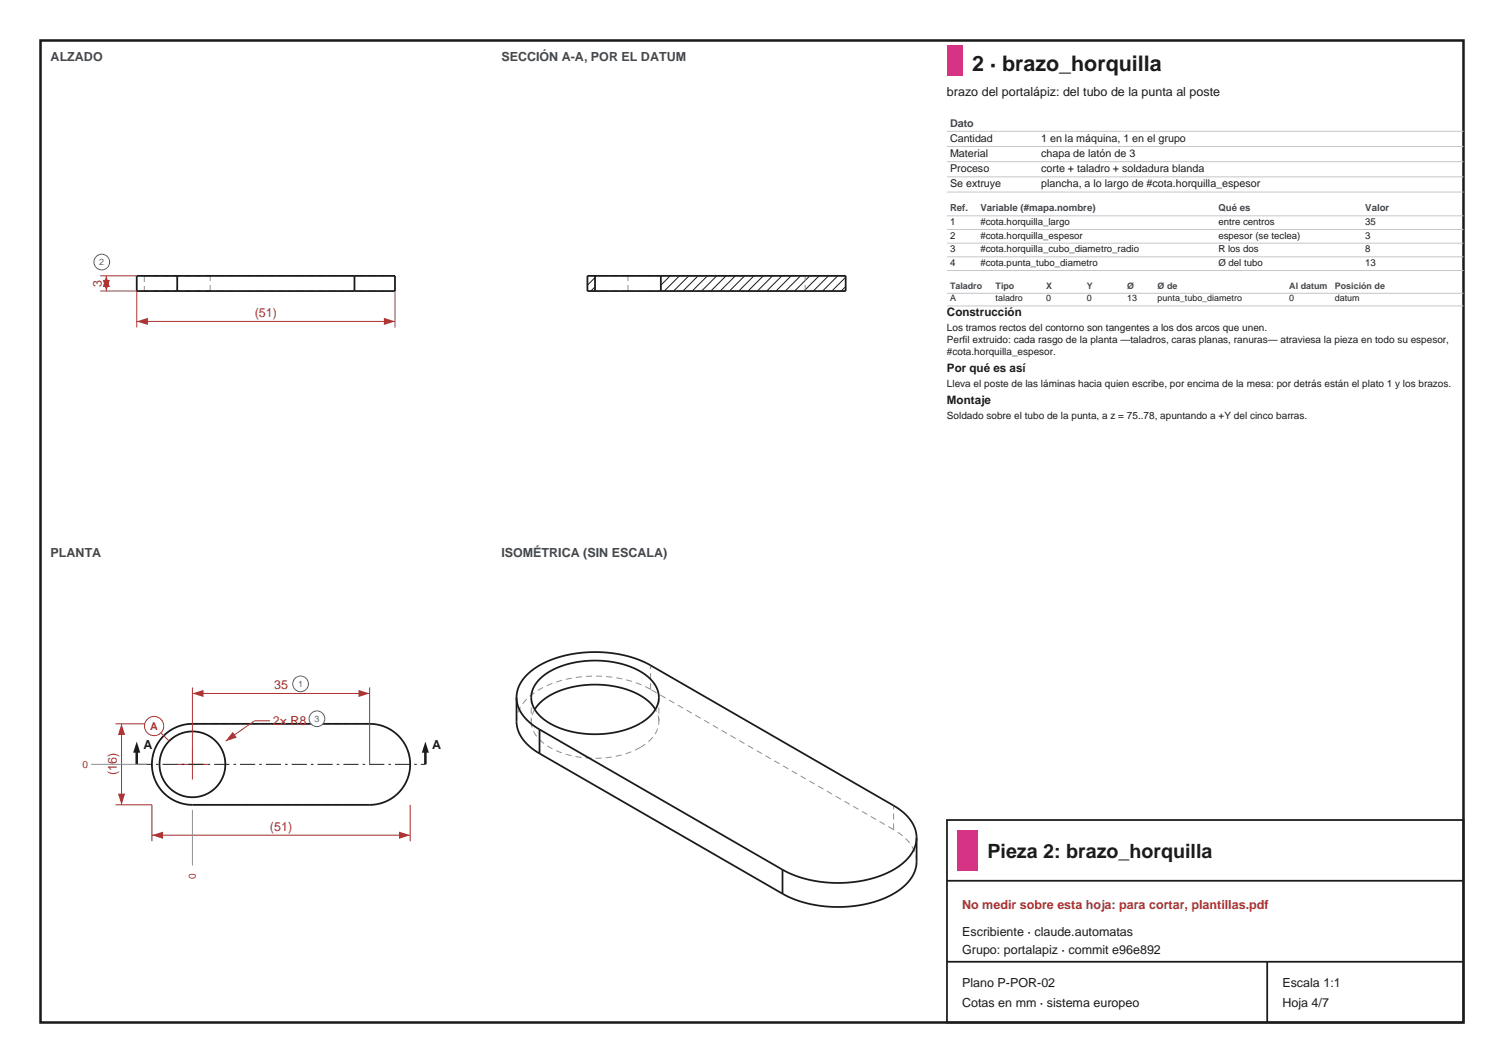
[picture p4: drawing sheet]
<svg xmlns="http://www.w3.org/2000/svg" width="297mm" height="210mm" viewBox="0 0 297 210" stroke-linecap="round" stroke-linejoin="round" font-family="sans-serif">
<defs><g id="words">
<text font-size="4.2" fill="#1b1b1b" x="192" y="14">2 · brazo_horquilla</text>
<text font-size="3.9" fill="#1b1b1b" x="195" y="169.5">Pieza 2: brazo_horquilla</text>
<g font-size="2.5" fill="#41464d">
<text x="10" y="12">ALZADO</text>
<text x="99" y="12">SECCIÓN A-A, POR EL DATUM</text>
<text x="10" y="110">PLANTA</text>
<text x="99" y="110">ISOMÉTRICA (SIN ESCALA)</text>
</g>
<g font-size="2.5" fill="#1b1b1b">
<text x="187" y="19">brazo del portalápiz: del tubo de la punta al poste</text>
<text x="28.3" y="148">A</text>
<text x="85.3" y="148">A</text>
<text x="190" y="185">Escribiente · claude.automatas</text>
<text x="190" y="188.5">Grupo: portalapiz · commit e96e892</text>
<text x="190" y="195">Plano P-POR-02</text>
<text x="253.2" y="195">Escala 1:1</text>
<text x="190" y="199">Cotas en mm · sistema europeo</text>
<text x="253.2" y="199">Hoja 4/7</text>
</g>
<g font-size="2.5" fill="#b03030">
<text x="20.1" y="56.7" transform="rotate(-90 20.1 56.7)">3</text>
<text x="50.3" y="62.6">(51)</text>
<text x="54.1" y="136.1">35</text>
<text x="53.9" y="143.2">2× R8</text>
<text x="23.1" y="153.2" transform="rotate(-90 23.1 153.2)">(16)</text>
<text x="53.3" y="164.1">(51)</text>
<text x="190" y="179.5">No medir sobre esta hoja: para cortar, plantillas.pdf</text>
</g>
<g font-size="2.3" fill="#1b1b1b">
<text x="187" y="62.4">Construcción</text>
<text x="187" y="73.5">Por qué es así</text>
<text x="187" y="79.8">Montaje</text>
</g>
<text font-size="2.1" fill="#41464d" x="187.6" y="25">Dato</text>
<g font-size="2.1" fill="#1b1b1b">
<text x="187.6" y="28">Cantidad</text>
<text x="205.6" y="28">1 en la máquina, 1 en el grupo</text>
<text x="187.6" y="31">Material</text>
<text x="187.6" y="34">Proceso</text>
<text x="205.6" y="31">chapa de latón de 3</text>
<text x="205.6" y="34">corte + taladro + soldadura blanda</text>
<text x="187.6" y="37">Se extruye</text>
<text x="205.6" y="37">plancha, a lo largo de #cota.horquilla_espesor</text>
</g>
<text font-size="2.1" fill="#b03030" x="29.7" y="144.2">A</text>
<g font-size="2" fill="#1b1b1b">
<text x="187" y="65.4">Los tramos rectos del contorno son tangentes a los dos arcos que unen.</text>
<text x="187" y="67.8">Perfil extruido: cada rasgo de la planta —taladros, caras planas, ranuras— atraviesa la pieza en todo su espesor,</text>
<text x="187" y="70.1">#cota.horquilla_espesor.</text>
<text x="187" y="76.5">Lleva el poste de las láminas hacia quien escribe, por encima de la mesa: por detrás están el plato 1 y los brazos.</text>
<text x="187" y="82.8">Soldado sobre el tubo de la punta, a z = 75..78, apuntando a +Y del cinco barras.</text>
</g>
<g font-size="2" fill="#b03030">
<text x="16.3" y="151.7">0</text>
<text x="38.7" y="173.7" transform="rotate(-90 38.7 173.7)">0</text>
</g>
<g font-size="1.9" fill="#41464d">
<text x="187.6" y="41.7">Ref.</text>
<text x="193.6" y="41.7">Variable (#mapa.nombre)</text>
<text x="240.6" y="41.7">Qué es</text>
<text x="269.6" y="41.7">Valor</text>
</g>
<g font-size="1.9" fill="#1b1b1b">
<text x="187.6" y="44.4">1</text>
<text x="187.6" y="47.1">2</text>
<text x="193.6" y="44.4">#cota.horquilla_largo</text>
<text x="193.6" y="47.1">#cota.horquilla_espesor</text>
<text x="240.6" y="44.4">entre centros</text>
<text x="240.6" y="47.1">espesor (se teclea)</text>
<text x="269.6" y="44.4">35</text>
<text x="269.6" y="47.1">3</text>
<text x="187.6" y="49.8">3</text>
<text x="187.6" y="52.5">4</text>
<text x="193.6" y="49.8">#cota.horquilla_cubo_diametro_radio</text>
<text x="193.6" y="52.5">#cota.punta_tubo_diametro</text>
<text x="240.6" y="49.8">R los dos</text>
<text x="240.6" y="52.5">Ø del tubo</text>
<text x="269.6" y="49.8">8</text>
<text x="269.6" y="52.5">13</text>
</g>
<g font-size="1.8" fill="#1b5fb0">
<text x="19.6" y="52.4">2</text>
<text x="58.9" y="135.7">1</text>
<text x="62.1" y="142.6">3</text>
</g>
<g font-size="1.8" fill="#41464d">
<text x="187.6" y="57">Taladro</text>
<text x="196.6" y="57">Tipo</text>
<text x="206.6" y="57">X</text>
<text x="214.6" y="57">Y</text>
<text x="222.6" y="57">Ø</text>
<text x="228.6" y="57">Ø de</text>
<text x="254.6" y="57">Al datum</text>
<text x="263.6" y="57">Posición de</text>
</g>
<g font-size="1.8" fill="#1b1b1b">
<text x="187.6" y="59.5">A</text>
<text x="196.6" y="59.5">taladro</text>
<text x="206.6" y="59.5">0</text>
<text x="214.6" y="59.5">0</text>
<text x="222.6" y="59.5">13</text>
<text x="228.6" y="59.5">punta_tubo_diametro</text>
<text x="254.6" y="59.5">0</text>
<text x="263.6" y="59.5">datum</text>
</g>
</g></defs>
<path d="M8 8h281v194h-281z" fill="none" stroke="#1b1b1b" stroke-width=".5"/>
<g fill="none" stroke="#8a8f96" stroke-width=".2" stroke-dasharray="1.2 .8" stroke-linecap="butt">
<path d="M28.5 57.5h13M28.5 54.5h13M28.5 54.5v3M35 57.5h-8M35 54.5h-8M35 57.5v-3M41.5 57.5v-3M41.5 57.5h-13M41.5 54.5h-13M70 57.5h-35M70 54.5h-35M70 57.5v-3"/>
<path d="M78 57.5h-8M78 54.5h-8"/>
</g>
<path d="M35 54.5h-8v3h8M35 57.5h35M35 54.5h35M35 54.5v3M70 54.5h8v3h-8M70 54.5v3" fill="none" stroke="#1b1b1b" stroke-width=".35"/>
<path d="M27 57.5v7.2M78 57.5v7.2M27 63.5h51" fill="none" stroke="#b03030" stroke-width=".2"/>
<g fill="#b03030">
<path d="M27 63.5l2.2-.7v1.4z"/>
<path d="M75.8 62.8l2.2 .7-2.2 .7z"/>
</g>
<path d="M19.8 57.5h7.2M19.8 54.5h7.2M21 54.5v3" fill="none" stroke="#b03030" stroke-width=".2"/>
<g fill="#b03030">
<path d="M20.3 55.3h1.4l-.7 2.2z"/>
<path d="M21 54.5l.7 2.2h-1.4z"/>
</g>
<circle cx="20.1" cy="51.8" r="1.55" fill="#fff" stroke="#1b5fb0" stroke-width=".2"/>
<g fill="none" stroke="#1b1b1b" stroke-width=".2">
<path d="M117.5 54.8l-1.5 1.5M117.5 56.7l-.8 .8M132.3 54.5l-1.8 1.8M134.2 54.5l-3 3M136 54.5l-3 3M137.9 54.5l-3 3M139.7 54.5l-3 3M141.5 54.5l-3 3M143.4 54.5l-3 3M145.2 54.5l-3 3M147 54.5l-3 3M148.9 54.5l-3 3"/>
<path d="M150.7 54.5l-3 3M152.6 54.5l-3 3M154.4 54.5l-3 3M156.2 54.5l-3 3M158.1 54.5l-3 3M159.9 54.5l-3 3M161.8 54.5l-3 3M163.6 54.5l-3 3M165.4 54.5l-3 3M167 54.8l-2.7 2.7M167 56.6l-.9 .9"/>
</g>
<g fill="none" stroke="#8a8f96" stroke-width=".2" stroke-dasharray="1.2 .8" stroke-linecap="butt">
<path d="M124 57.5h-8M124 54.5h-8M124 57.5v-3M159 57.5h-35M159 54.5h-35M159 57.5v-3M167 57.5h-8M167 54.5h-8M38 143l-1.5 .1-1.6 .5-1.4 .8-1.2 1-1 1.2-.7 1.3-.4 1.5-.2 1.5 .1 1.6 .5 1.4 .7 1.4 1 1.3 1.2 1 1.4 .8 1.6 .5 1.5 .1M38 159h35M44.5 151l-.1-1.3-.4-1.3-.7-1.1-.8-1-1-.7-1.1-.6-1.2-.4-1.2-.1-1.3 .1-1.2 .4-1.1 .6-1 .8-.8 1-.6 1.1-.4 1.2-.1 1.2 .1 1.3 .4 1.2 .6 1.2 .8 1 1 .8 1.1 .6 1.2 .4 1.3 .1 1.2-.1 1.2-.4 1.1-.6 1-.7 .8-1 .7-1.1 .4-1.3 .1-1.3M73 143h-35"/>
<path d="M73 159l1.5-.1 1.5-.5 1.4-.7 1.3-1.1 1-1.2 .7-1.3 .4-1.5 .2-1.5-.1-1.6-.5-1.4-.7-1.4-1-1.3-1.3-1.1-1.4-.7-1.5-.5-1.5-.1"/>
</g>
<g fill="none" stroke="#1b1b1b" stroke-width=".35">
<path d="M117.5 57.5h13M117.5 54.5h13M117.5 54.5h-1.5v3h1.5M117.5 54.5v3M130.5 54.5h36.5v3h-36.5M130.5 54.5v3M32.3 145.4l1.2-1 1.2-.7 1.5-.5 1.4-.2 36.5 .1 1.5 .3 1.4 .7 1.3 .9 1 1.1 .9 1.3 .5 1.5 .3 1.5-.1 1.6-.2 1.3-.5 1.2-.6 1.1-.8 .9-1.1 1-1 .6-1.2 .5-1.2 .3-1.3 .1-36.1-.1-2.2-.6-1.9-1.2-1.5-1.7-.9-1.8-.4-2.2 .2-2.1 .8-2.1z"/>
<circle cx="38" cy="151" r="6.5"/>
</g>
<path d="M30 159v7.2M81 159v7.2M30 165h51" fill="none" stroke="#b03030" stroke-width=".2"/>
<g fill="#b03030">
<path d="M30 165l2.2-.7v1.4z"/>
<path d="M78.8 164.3l2.2 .7-2.2 .7z"/>
</g>
<path d="M22.8 159h7.2M22.8 143h7.2M24 143v16" fill="none" stroke="#b03030" stroke-width=".2"/>
<g fill="#b03030">
<path d="M23.3 156.8h1.4l-.7 2.2z"/>
<path d="M24 143l.7 2.2h-1.4z"/>
</g>
<path d="M35 151h6M38 148v6" fill="none" stroke="#b03030" stroke-width=".2"/>
<path d="M27 151h57" fill="none" stroke="#1b1b1b" stroke-width=".2" stroke-dasharray="3 .8 .5 .8" stroke-linecap="butt"/>
<path d="M27 148.5v2.5" fill="none" stroke="#1b1b1b" stroke-width=".5"/>
<path d="M27 146.5l.7 2.2h-1.4z" fill="#1b1b1b"/>
<path d="M84 148.5v2.5" fill="none" stroke="#1b1b1b" stroke-width=".5"/>
<path d="M84 146.5l.7 2.2h-1.4z" fill="#1b1b1b"/>
<path d="M53.3 142.4h-3l-5.7 4" fill="none" stroke="#b03030" stroke-width=".2"/>
<path d="M46 144.6l.8 1.1-2.2 .7z" fill="#b03030"/>
<circle cx="62.6" cy="142" r="1.55" fill="#fff" stroke="#1b5fb0" stroke-width=".2"/>
<path d="M38 135.8v15.2M38 137h35M73 135.8v15.2" fill="none" stroke="#b03030" stroke-width=".2"/>
<g fill="#b03030">
<path d="M38 137l2.2-.7v1.4z"/>
<path d="M70.8 136.3l2.2 .7-2.2 .7z"/>
</g>
<circle cx="59.4" cy="135.1" r="1.55" fill="#fff" stroke="#1b5fb0" stroke-width=".2"/>
<path d="M31.8 144.8l1.6 1.6" fill="none" stroke="#b03030" stroke-width=".2"/>
<circle cx="30.4" cy="143.4" r="1.9" fill="#fff" stroke="#b03030" stroke-width=".2"/>
<path d="M18 151h11M38 160v11" fill="none" stroke="#8a8f96" stroke-width=".2"/>
<path d="M104.9 137.8v4.7M128.5 136.2l-2-1-2.3-.8-2.4-.5-2.7-.3h-2.7l-2.4 .2-2.4 .4-2.4 .7a11.2 11.2 0 0 0-6.9 5.8l-.3 1.8M128.5 136.2v-4.8M130.1 137.8v4.7M104.9 142.5a6.8 6.8 0 0 0 4.4 5.5l2.8 1.1 3.2 .6 3.5 .1 3.3-.5a15.7 15.7 0 0 0 4.3-1.6M105.6 140.1l-.5 1.2-.2 1.2M126.4 147.7a6.4 6.4 0 0 0 3.7-5.2M130.1 142.5l-.2-1.2-.5-1.2M176.5 163.9l-48-27.7M176.5 163.9v-4.8M181 170.2a7.9 7.9 0 0 0-4.5-6.3" fill="none" stroke="#8a8f96" stroke-width=".2" stroke-dasharray="1.2 .8" stroke-linecap="butt"/>
<path d="M102 137.8v4.7a7.9 7.9 0 0 0 4.5 6.4M102 137.8a7.9 7.9 0 0 0 4.5 6.3M106.6 134.2a16.3 16.3 0 0 1 11.3-3.7l2.2 .2 2.1 .3a11.2 11.2 0 0 1 7.4 4.7 5 5 0 0 1-2 6.5 18.9 18.9 0 0 1-14.5 2.4l-.2-.1a11.2 11.2 0 0 1-7.5-4.6 4.7 4.7 0 0 1 1.2-5.7zM128.5 131.4l-2-.9-2.3-.8-2.4-.5-2.7-.3-2.7-.1-2.4 .3-2.4 .4-2.4 .7a11.2 11.2 0 0 0-6.9 5.7l-.3 1.9M128.5 131.4l48 27.7a7.9 7.9 0 0 1 4.5 6.4M105.6 140.1a12 12 0 0 1 8.1-4.5l2.2-.3h2.2l2.1 .1 1.9 .4a11.5 11.5 0 0 1 7.3 4.3M106.5 148.9l48 27.7M106.5 144.1l48 27.7M106.5 144.1v4.8M154.5 171.8v4.8M181 165.5a8 8 0 0 1-4.8 6.4l-2.4 1.2-2.6 .7-3 .5-3 .1-3-.2-2.9-.5-2.6-.8-2.2-1.1M181 165.5v4.7a8 8 0 0 1-4.8 6.5l-2.4 1.1-2.6 .8-3 .4-3 .2-3-.2-2.9-.6-2.6-.8-2.2-1" fill="none" stroke="#1b1b1b" stroke-width=".35"/>
<path d="M187 9h3v6h-3z" fill-rule="evenodd" fill="#d63384"/>
<path d="M187 25.9h102M187 28.9h102M187 31.9h102M187 34.9h102M187 37.9h102M187 42.6h102M187 45.3h102M187 48h102M187 50.7h102M187 53.4h102M187 57.9h102M187 60.4h102" fill="none" stroke="#c4c7cc" stroke-width=".2"/>
<path d="M187 162h102v40h-102zM187 174h102M187 190h102M250.2 190v12" fill="none" stroke="#1b1b1b" stroke-width=".35"/>
<path d="M189 164h4v8h-4z" fill-rule="evenodd" fill="#d63384"/>
<use href="#words"/>
</svg>
